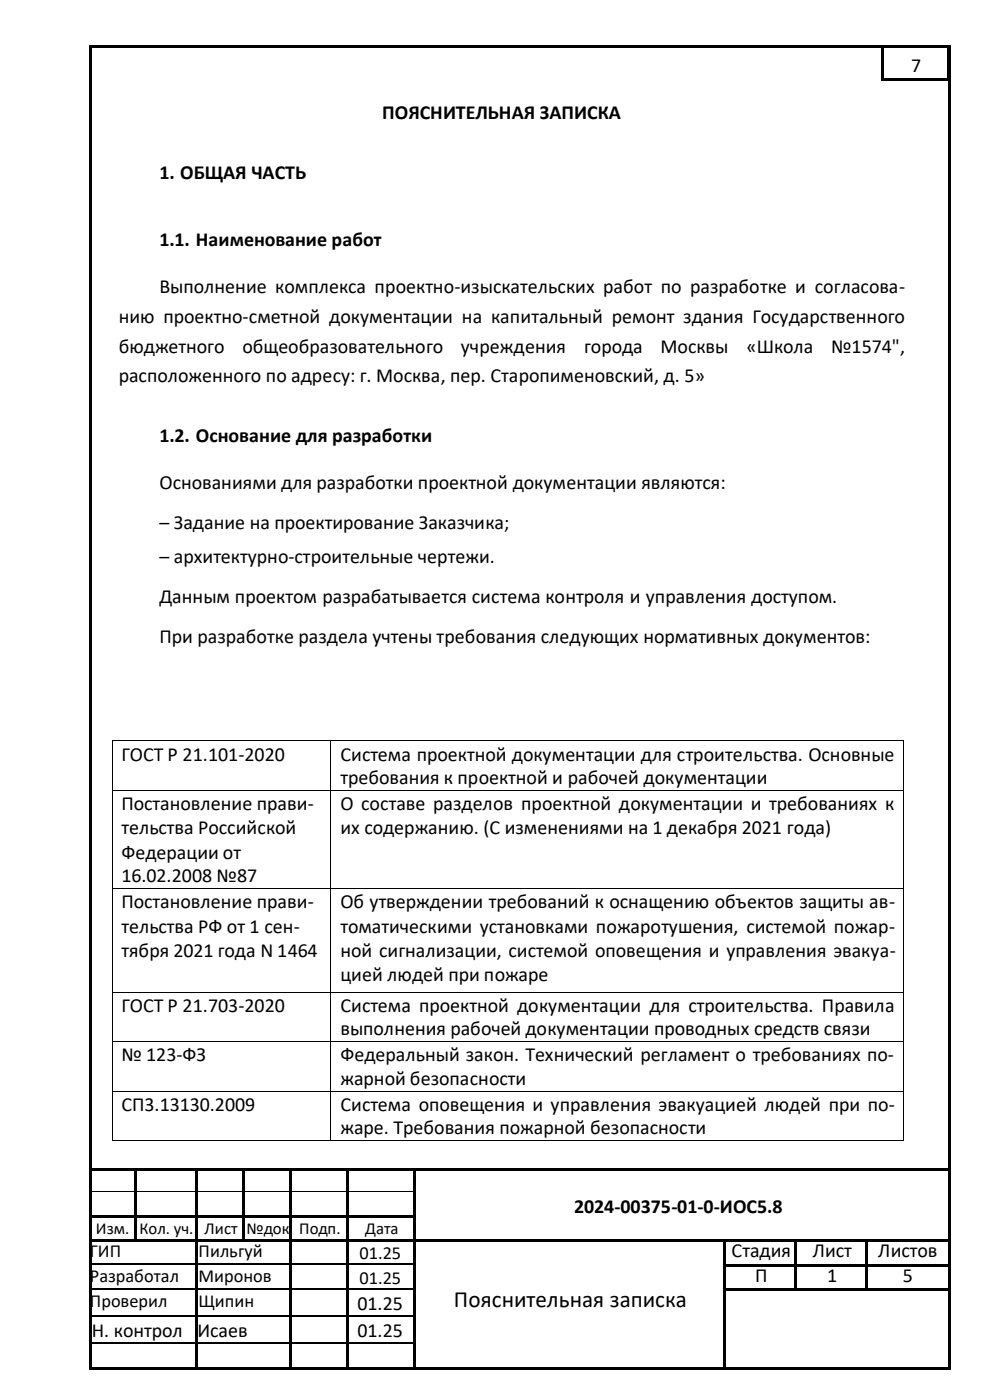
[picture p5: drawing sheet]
<svg xmlns="http://www.w3.org/2000/svg" width="210mm" height="297mm" viewBox="0 0 210 297" stroke-linecap="round" stroke-linejoin="round" font-family="sans-serif">
<defs><g id="words">
<text font-size="4.9" x="96.2" y="277.2">Пояснительная записка</text>
<g font-size="4.2">
<text x="193.1" y="15.2">7</text>
<text x="81" y="25.3">ПОЯСНИТЕЛЬНАЯ ЗАПИСКА</text>
<text x="33.8" y="38">1. ОБЩАЯ ЧАСТЬ</text>
<text x="33.8" y="52.2">1.1. Наименование работ</text>
<text x="33.8" y="62.1">Выполнение комплекса проектно-изыскательских работ по разработке и согласова-</text>
<text x="25.2" y="68.4">нию проектно-сметной документации на капитальный ремонт здания Государственного</text>
<text x="25.2" y="74.8">бюджетного</text>
<text x="51.4" y="74.8">общеобразовательного</text>
<text x="97.7" y="74.8">учреждения</text>
<text x="123.8" y="74.8">города</text>
<text x="140" y="74.8">Москвы</text>
<text x="158.2" y="74.8">«Школа</text>
<text x="176.2" y="74.8">№1574&quot;,</text>
<text x="25.2" y="81.1">расположенного по адресу: г. Москва, пер. Старопименовский, д. 5»</text>
<text x="33.8" y="93.8">1.2. Основание для разработки</text>
<text x="33.8" y="103.7">Основаниями для разработки проектной документации являются:</text>
<text x="33.8" y="112.1">– Задание на проектирование Заказчика;</text>
<text x="33.8" y="119.4">– архитектурно-строительные чертежи.</text>
<text x="33.8" y="127.9">Данным проектом разрабатывается система контроля и управления доступом.</text>
<text x="33.8" y="136.4">При разработке раздела учтены требования следующих нормативных документов:</text>
<text x="25.7" y="161.4">ГОСТ Р 21.101-2020</text>
<text x="72.2" y="161.4">Система проектной документации для строительства. Основные</text>
<text x="72.2" y="166.3">требования к проектной и рабочей документации</text>
<text x="25.7" y="171.8">Постановление прави-</text>
<text x="72.2" y="171.8">О составе разделов проектной документации и требованиях к</text>
<text x="25.7" y="177">тельства Российской</text>
<text x="72.2" y="177">их содержанию. (С изменениями на 1 декабря 2021 года)</text>
<text x="25.7" y="182.3">Федерации от</text>
<text x="25.7" y="187.2">16.02.2008 №87</text>
<text x="25.7" y="192.7">Постановление прави-</text>
<text x="25.7" y="197.8">тельства РФ от 1 сен-</text>
<text x="72.2" y="192.7">Об утверждении требований к оснащению объектов защиты ав-</text>
<text x="72.2" y="197.8">томатическими установками пожаротушения, системой пожар-</text>
<text x="25.7" y="203">тября 2021 года N 1464</text>
<text x="72.2" y="203">ной сигнализации, системой оповещения и управления эвакуа-</text>
<text x="72.2" y="208.2">цией людей при пожаре</text>
<text x="25.7" y="214.6">ГОСТ Р 21.703-2020</text>
<text x="72.2" y="214.6">Система проектной документации для строительства. Правила</text>
<text x="72.2" y="219.5">выполнения рабочей документации проводных средств связи</text>
<text x="25.7" y="225.1">№ 123-ФЗ</text>
<text x="72.2" y="225.1">Федеральный закон. Технический регламент о требованиях по-</text>
<text x="72.2" y="230.3">жарной безопасности</text>
<text x="25.7" y="235.7">СП3.13130.2009</text>
<text x="72.2" y="235.7">Система оповещения и управления эвакуацией людей при по-</text>
<text x="72.2" y="240.6">жаре. Требования пожарной безопасности</text>
<text x="121.7" y="257.4">2024-00375-01-0-ИОС5.8</text>
<text x="155.1" y="266.7">Стадия</text>
<text x="172.3" y="266.7">Лист</text>
<text x="186.2" y="266.7">Листов</text>
<text x="160.1" y="272">П</text>
<text x="175.3" y="272">1</text>
<text x="191.3" y="272">5</text>
<text x="75.8" y="278">01.25</text>
<text x="19.5" y="283.7">Н. контрол</text>
<text x="41.8" y="283.7">Исаев</text>
<text x="75.8" y="283.7">01.25</text>
</g>
<g font-size="3.9">
<text x="19.1" y="266.7">ГИП</text>
<text x="42.1" y="266.7">Пильгуй</text>
<text x="76.2" y="267.1">01.25</text>
<text x="19.1" y="272">Разработал</text>
<text x="42.1" y="272">Миронов</text>
<text x="76.2" y="272.4">01.25</text>
<text x="19.1" y="277.2">Проверил</text>
<text x="42.1" y="277.2">Щипин</text>
</g>
<g font-size="3.6">
<text x="20.3" y="261.7">Изм.</text>
<text x="29.6" y="261.7">Кол. уч.</text>
<text x="43.4" y="261.7">Лист</text>
<text x="52.3" y="261.7">№док</text>
<text x="63.4" y="261.7">Подп.</text>
<text x="77.4" y="261.7">Дата</text>
</g>
</g></defs>
<g fill="#000">
<path d="M19 9.6h.5v.5h-.5z" fill-rule="evenodd"/>
<path d="M19 9.6h.5v.5h-.5z" fill-rule="evenodd"/>
<path d="M19 10.1h.5v6.6h-.5z" fill-rule="evenodd"/>
<path d="M19 16.7h.5v.5h-.5z" fill-rule="evenodd"/>
<path d="M19.5 9.6h167.3v.5h-167.3z" fill-rule="evenodd"/>
<path d="M186.8 9.6h.5v.5h-.5z" fill-rule="evenodd"/>
<path d="M186.8 10.1h.5v6.6h-.5z" fill-rule="evenodd"/>
<path d="M186.8 16.7h.5v.5h-.5z" fill-rule="evenodd"/>
<path d="M186.8 16.7h.5v.5h-.5z" fill-rule="evenodd"/>
<path d="M187.3 9.6h13.5v.5h-13.5z" fill-rule="evenodd"/>
<path d="M187.3 16.7h13.5v.5h-13.5z" fill-rule="evenodd"/>
<path d="M200.8 9.6h.8v.5h-.8z" fill-rule="evenodd"/>
<path d="M200.8 10.1h.8v6.6h-.8z" fill-rule="evenodd"/>
<path d="M200.8 16.7h.8v.5h-.8z" fill-rule="evenodd"/>
<path d="M23.7 157.1h.2v.2h-.2z" fill-rule="evenodd"/>
<path d="M23.7 157.1h.2v.2h-.2z" fill-rule="evenodd"/>
<path d="M70 157.1h.2v.2h-.2z" fill-rule="evenodd"/>
<path d="M191.4 157.1h.2v.2h-.2z" fill-rule="evenodd"/>
<path d="M191.4 157.1h.2v.2h-.2z" fill-rule="evenodd"/>
<path d="M23.7 167.6h.2v.2h-.2z" fill-rule="evenodd"/>
<path d="M70 167.6h.2v.2h-.2z" fill-rule="evenodd"/>
<path d="M191.4 167.6h.2v.2h-.2z" fill-rule="evenodd"/>
<path d="M23.7 188.4h.2v.2h-.2z" fill-rule="evenodd"/>
<path d="M70 188.4h.2v.2h-.2z" fill-rule="evenodd"/>
<path d="M191.4 188.4h.2v.2h-.2z" fill-rule="evenodd"/>
<path d="M23.7 210.4h.2v.1h-.2z" fill-rule="evenodd"/>
<path d="M70 210.4h.2v.1h-.2z" fill-rule="evenodd"/>
<path d="M191.4 210.4h.2v.1h-.2z" fill-rule="evenodd"/>
<path d="M23.7 220.9h.2v.1h-.2z" fill-rule="evenodd"/>
<path d="M23.7 231.4h.2v.1h-.2z" fill-rule="evenodd"/>
<path d="M70 220.9h.2v.1h-.2z" fill-rule="evenodd"/>
<path d="M70 231.4h.2v.1h-.2z" fill-rule="evenodd"/>
<path d="M191.4 220.9h.2v.1h-.2z" fill-rule="evenodd"/>
<path d="M191.4 231.4h.2v.1h-.2z" fill-rule="evenodd"/>
<path d="M19 17.2h.5v230.6h-.5z" fill-rule="evenodd"/>
<path d="M19 247.8h.5v.5h-.5z" fill-rule="evenodd"/>
<path d="M19 248.3h.5v4.3h-.5z" fill-rule="evenodd"/>
<path d="M19 252.6h.5v.5h-.5z" fill-rule="evenodd"/>
<path d="M19 253.1h.5v4.7h-.5z" fill-rule="evenodd"/>
<path d="M19 257.8h.5v.5h-.5z" fill-rule="evenodd"/>
<path d="M19.5 247.8h8.9v.5h-8.9z" fill-rule="evenodd"/>
<path d="M19.5 257.8h8.9v.5h-8.9z" fill-rule="evenodd"/>
<path d="M23.7 241.9h.2v.1h-.2z" fill-rule="evenodd"/>
<path d="M23.7 241.9h.2v.1h-.2z" fill-rule="evenodd"/>
<path d="M28.4 247.8h.5v.5h-.5z" fill-rule="evenodd"/>
<path d="M28.4 248.3h.5v4.3h-.5z" fill-rule="evenodd"/>
<path d="M28.4 252.6h.5v.5h-.5z" fill-rule="evenodd"/>
<path d="M28.4 253.1h.5v4.7h-.5z" fill-rule="evenodd"/>
<path d="M28.4 257.8h.5v.5h-.5z" fill-rule="evenodd"/>
<path d="M28.9 247.8h12.4v.5h-12.4z" fill-rule="evenodd"/>
<path d="M28.9 257.8h12.4v.5h-12.4z" fill-rule="evenodd"/>
<path d="M41.3 247.8h.5v.5h-.5z" fill-rule="evenodd"/>
<path d="M41.3 248.3h.5v4.3h-.5z" fill-rule="evenodd"/>
<path d="M41.3 252.6h.5v.5h-.5z" fill-rule="evenodd"/>
<path d="M41.3 253.1h.5v4.7h-.5z" fill-rule="evenodd"/>
<path d="M41.3 257.8h.5v.5h-.5z" fill-rule="evenodd"/>
<path d="M41.8 247.8h9.5v.5h-9.5z" fill-rule="evenodd"/>
<path d="M41.8 257.8h9.5v.5h-9.5z" fill-rule="evenodd"/>
<path d="M51.3 247.8h.5v.5h-.5z" fill-rule="evenodd"/>
<path d="M51.3 248.3h.5v4.3h-.5z" fill-rule="evenodd"/>
<path d="M51.3 252.6h.5v.5h-.5z" fill-rule="evenodd"/>
<path d="M51.3 253.1h.5v4.7h-.5z" fill-rule="evenodd"/>
<path d="M51.3 257.8h.5v.5h-.5z" fill-rule="evenodd"/>
<path d="M51.8 247.8h9.5v.5h-9.5z" fill-rule="evenodd"/>
<path d="M51.8 257.8h9.5v.5h-9.5z" fill-rule="evenodd"/>
<path d="M61.3 247.8h.5v.5h-.5z" fill-rule="evenodd"/>
<path d="M61.3 248.3h.5v4.3h-.5z" fill-rule="evenodd"/>
<path d="M61.3 252.6h.5v.5h-.5z" fill-rule="evenodd"/>
<path d="M61.3 253.1h.5v4.7h-.5z" fill-rule="evenodd"/>
<path d="M61.3 257.8h.5v.5h-.5z" fill-rule="evenodd"/>
<path d="M61.8 247.8h11.6v.5h-11.6z" fill-rule="evenodd"/>
<path d="M61.8 257.8h11.6v.5h-11.6z" fill-rule="evenodd"/>
<path d="M70 241.9h.2v.1h-.2z" fill-rule="evenodd"/>
<path d="M73.4 247.8h.5v.5h-.5z" fill-rule="evenodd"/>
<path d="M73.4 248.3h.5v4.3h-.5z" fill-rule="evenodd"/>
<path d="M73.4 252.6h.5v.5h-.5z" fill-rule="evenodd"/>
<path d="M73.4 253.1h.5v4.7h-.5z" fill-rule="evenodd"/>
<path d="M73.4 257.8h.5v.5h-.5z" fill-rule="evenodd"/>
<path d="M73.9 247.8h13.8v.5h-13.8z" fill-rule="evenodd"/>
<path d="M73.9 257.8h13.8v.5h-13.8z" fill-rule="evenodd"/>
<path d="M87.7 247.8h.5v.5h-.5z" fill-rule="evenodd"/>
<path d="M87.7 248.3h.5v4.3h-.5z" fill-rule="evenodd"/>
<path d="M87.7 252.6h.5v.5h-.5z" fill-rule="evenodd"/>
<path d="M87.7 253.1h.5v4.7h-.5z" fill-rule="evenodd"/>
<path d="M87.7 257.8h.5v.5h-.5z" fill-rule="evenodd"/>
<path d="M88.2 247.8h112.8v.5h-112.8z" fill-rule="evenodd"/>
<path d="M191.4 241.9h.2v.1h-.2z" fill-rule="evenodd"/>
<path d="M191.4 241.9h.2v.1h-.2z" fill-rule="evenodd"/>
<path d="M201 17.2h.5v230.6h-.5z" fill-rule="evenodd"/>
<path d="M201 247.8h.5v.5h-.5z" fill-rule="evenodd"/>
<path d="M201 248.3h.5v4.3h-.5z" fill-rule="evenodd"/>
<path d="M201 252.6h.5v.5h-.5z" fill-rule="evenodd"/>
<path d="M201 253.1h.5v4.7h-.5z" fill-rule="evenodd"/>
<path d="M201 257.8h.5v.5h-.5z" fill-rule="evenodd"/>
<path d="M19 258.3h.5v4.6h-.5z" fill-rule="evenodd"/>
<path d="M19 262.9h.5v.5h-.5z" fill-rule="evenodd"/>
<path d="M19 263.4h.5v4.7h-.5z" fill-rule="evenodd"/>
<path d="M19 268.1h.5v.5h-.5z" fill-rule="evenodd"/>
<path d="M19 268.6h.5v4.8h-.5z" fill-rule="evenodd"/>
<path d="M19 273.4h.5v.5h-.5z" fill-rule="evenodd"/>
<path d="M19 273.9h.5v5.2h-.5z" fill-rule="evenodd"/>
<path d="M19 279.1h.5v.5h-.5z" fill-rule="evenodd"/>
<path d="M19.5 262.9h8.9v.5h-8.9z" fill-rule="evenodd"/>
<path d="M28.4 258.3h.5v4.6h-.5z" fill-rule="evenodd"/>
<path d="M28.4 262.9h.5v.5h-.5z" fill-rule="evenodd"/>
<path d="M28.9 262.9h12.4v.5h-12.4z" fill-rule="evenodd"/>
<path d="M41.3 258.3h.5v4.6h-.5z" fill-rule="evenodd"/>
<path d="M41.3 262.9h.5v.5h-.5z" fill-rule="evenodd"/>
<path d="M41.3 263.4h.5v4.7h-.5z" fill-rule="evenodd"/>
<path d="M41.3 268.1h.5v.5h-.5z" fill-rule="evenodd"/>
<path d="M41.3 268.6h.5v4.8h-.5z" fill-rule="evenodd"/>
<path d="M41.3 273.4h.5v.5h-.5z" fill-rule="evenodd"/>
<path d="M41.3 273.9h.5v5.2h-.5z" fill-rule="evenodd"/>
<path d="M41.3 279.1h.5v.5h-.5z" fill-rule="evenodd"/>
<path d="M41.8 262.9h9.5v.5h-9.5z" fill-rule="evenodd"/>
<path d="M51.3 258.3h.5v4.6h-.5z" fill-rule="evenodd"/>
<path d="M51.3 262.9h.5v.5h-.5z" fill-rule="evenodd"/>
<path d="M51.8 262.9h9.5v.5h-9.5z" fill-rule="evenodd"/>
<path d="M61.3 258.3h.5v4.6h-.5z" fill-rule="evenodd"/>
<path d="M61.3 262.9h.5v.5h-.5z" fill-rule="evenodd"/>
<path d="M61.3 263.4h.5v4.7h-.5z" fill-rule="evenodd"/>
<path d="M61.3 268.1h.5v.5h-.5z" fill-rule="evenodd"/>
<path d="M61.3 268.6h.5v4.8h-.5z" fill-rule="evenodd"/>
<path d="M61.3 273.4h.5v.5h-.5z" fill-rule="evenodd"/>
<path d="M61.3 273.9h.5v5.2h-.5z" fill-rule="evenodd"/>
<path d="M61.3 279.1h.5v.5h-.5z" fill-rule="evenodd"/>
<path d="M61.8 262.9h11.6v.5h-11.6z" fill-rule="evenodd"/>
<path d="M73.4 258.3h.5v4.6h-.5z" fill-rule="evenodd"/>
<path d="M73.4 262.9h.5v.5h-.5z" fill-rule="evenodd"/>
<path d="M73.4 263.4h.5v4.7h-.5z" fill-rule="evenodd"/>
<path d="M73.4 268.1h.5v.5h-.5z" fill-rule="evenodd"/>
<path d="M73.4 268.6h.5v4.8h-.5z" fill-rule="evenodd"/>
<path d="M73.4 273.4h.5v.5h-.5z" fill-rule="evenodd"/>
<path d="M73.4 273.9h.5v5.2h-.5z" fill-rule="evenodd"/>
<path d="M73.4 279.1h.5v.5h-.5z" fill-rule="evenodd"/>
<path d="M73.9 262.9h13.8v.5h-13.8z" fill-rule="evenodd"/>
<path d="M87.7 258.3h.5v4.6h-.5z" fill-rule="evenodd"/>
<path d="M87.7 262.9h.5v.5h-.5z" fill-rule="evenodd"/>
<path d="M87.7 263.4h.5v4.7h-.5z" fill-rule="evenodd"/>
<path d="M87.7 268.1h.5v.5h-.5z" fill-rule="evenodd"/>
<path d="M87.7 268.6h.5v4.8h-.5z" fill-rule="evenodd"/>
<path d="M87.7 273.4h.5v.5h-.5z" fill-rule="evenodd"/>
<path d="M87.7 273.9h.5v5.2h-.5z" fill-rule="evenodd"/>
<path d="M87.7 279.1h.5v.5h-.5z" fill-rule="evenodd"/>
<path d="M88.2 262.9h65.2v.5h-65.2z" fill-rule="evenodd"/>
<path d="M153.4 262.9h.5v.5h-.5z" fill-rule="evenodd"/>
<path d="M153.4 263.4h.5v4.7h-.5z" fill-rule="evenodd"/>
<path d="M153.4 268.1h.5v.5h-.5z" fill-rule="evenodd"/>
<path d="M153.4 268.6h.5v4.8h-.5z" fill-rule="evenodd"/>
<path d="M153.4 273.4h.5v.5h-.5z" fill-rule="evenodd"/>
<path d="M153.4 273.9h.5v5.2h-.5z" fill-rule="evenodd"/>
<path d="M153.4 279.1h.5v.5h-.5z" fill-rule="evenodd"/>
<path d="M153.9 262.9h14.5v.5h-14.5z" fill-rule="evenodd"/>
<path d="M153.9 268.1h14.5v.5h-14.5z" fill-rule="evenodd"/>
<path d="M153.9 273.4h14.5v.5h-14.5z" fill-rule="evenodd"/>
<path d="M168.4 262.9h.5v.5h-.5z" fill-rule="evenodd"/>
<path d="M168.4 263.4h.5v4.7h-.5z" fill-rule="evenodd"/>
<path d="M168.4 268.1h.5v.5h-.5z" fill-rule="evenodd"/>
<path d="M168.4 268.6h.5v4.8h-.5z" fill-rule="evenodd"/>
<path d="M168.4 273.4h.5v.5h-.5z" fill-rule="evenodd"/>
<path d="M168.9 262.9h14.5v.5h-14.5z" fill-rule="evenodd"/>
<path d="M168.9 268.1h14.5v.5h-14.5z" fill-rule="evenodd"/>
<path d="M168.9 273.4h14.5v.5h-14.5z" fill-rule="evenodd"/>
<path d="M183.4 262.9h.5v.5h-.5z" fill-rule="evenodd"/>
<path d="M183.4 263.4h.5v4.7h-.5z" fill-rule="evenodd"/>
<path d="M183.4 268.1h.5v.5h-.5z" fill-rule="evenodd"/>
<path d="M183.4 268.6h.5v4.8h-.5z" fill-rule="evenodd"/>
<path d="M183.4 273.4h.5v.5h-.5z" fill-rule="evenodd"/>
<path d="M183.9 262.9h17.1v.5h-17.1z" fill-rule="evenodd"/>
<path d="M183.9 268.1h17.1v.5h-17.1z" fill-rule="evenodd"/>
<path d="M183.9 273.4h17.1v.5h-17.1z" fill-rule="evenodd"/>
<path d="M201 258.3h.5v4.6h-.5z" fill-rule="evenodd"/>
<path d="M201 262.9h.5v.5h-.5z" fill-rule="evenodd"/>
<path d="M201 263.4h.5v4.7h-.5z" fill-rule="evenodd"/>
<path d="M201 268.1h.5v.5h-.5z" fill-rule="evenodd"/>
<path d="M201 268.6h.5v4.8h-.5z" fill-rule="evenodd"/>
<path d="M201 273.4h.5v.5h-.5z" fill-rule="evenodd"/>
<path d="M201 273.9h.5v5.2h-.5z" fill-rule="evenodd"/>
<path d="M201 279.1h.5v.5h-.5z" fill-rule="evenodd"/>
<path d="M19 279.6h.5v5.2h-.5z" fill-rule="evenodd"/>
<path d="M19 284.8h.5v.5h-.5z" fill-rule="evenodd"/>
<path d="M19 285.3h.5v4.7h-.5z" fill-rule="evenodd"/>
<path d="M19 290h.5v.5h-.5z" fill-rule="evenodd"/>
<path d="M19 290h.5v.5h-.5z" fill-rule="evenodd"/>
<path d="M19.5 290h21.8v.5h-21.8z" fill-rule="evenodd"/>
<path d="M41.3 279.6h.5v5.2h-.5z" fill-rule="evenodd"/>
<path d="M41.3 284.8h.5v.5h-.5z" fill-rule="evenodd"/>
<path d="M41.3 285.3h.5v4.7h-.5z" fill-rule="evenodd"/>
<path d="M41.3 290h.5v.5h-.5z" fill-rule="evenodd"/>
<path d="M41.8 290h19.5v.5h-19.5z" fill-rule="evenodd"/>
<path d="M61.3 279.6h.5v5.2h-.5z" fill-rule="evenodd"/>
<path d="M61.3 284.8h.5v.5h-.5z" fill-rule="evenodd"/>
<path d="M61.3 285.3h.5v4.7h-.5z" fill-rule="evenodd"/>
<path d="M61.3 290h.5v.5h-.5z" fill-rule="evenodd"/>
<path d="M61.8 290h11.6v.5h-11.6z" fill-rule="evenodd"/>
<path d="M73.4 279.6h.5v5.2h-.5z" fill-rule="evenodd"/>
<path d="M73.4 284.8h.5v.5h-.5z" fill-rule="evenodd"/>
<path d="M73.4 285.3h.5v4.7h-.5z" fill-rule="evenodd"/>
<path d="M73.4 290h.5v.5h-.5z" fill-rule="evenodd"/>
<path d="M73.9 290h13.8v.5h-13.8z" fill-rule="evenodd"/>
<path d="M87.7 279.6h.5v5.2h-.5z" fill-rule="evenodd"/>
<path d="M87.7 284.8h.5v.5h-.5z" fill-rule="evenodd"/>
<path d="M87.7 285.3h.5v4.7h-.5z" fill-rule="evenodd"/>
<path d="M87.7 290h.5v.5h-.5z" fill-rule="evenodd"/>
<path d="M88.2 290h65.2v.5h-65.2z" fill-rule="evenodd"/>
<path d="M153.4 279.6h.5v5.2h-.5z" fill-rule="evenodd"/>
<path d="M153.4 284.8h.5v.5h-.5z" fill-rule="evenodd"/>
<path d="M153.4 285.3h.5v4.7h-.5z" fill-rule="evenodd"/>
<path d="M153.4 290h.5v.5h-.5z" fill-rule="evenodd"/>
<path d="M153.9 290h47.1v.5h-47.1z" fill-rule="evenodd"/>
<path d="M201 279.6h.5v5.2h-.5z" fill-rule="evenodd"/>
<path d="M201 284.8h.5v.5h-.5z" fill-rule="evenodd"/>
<path d="M201 285.3h.5v4.7h-.5z" fill-rule="evenodd"/>
<path d="M201 290h.5v.5h-.5z" fill-rule="evenodd"/>
<path d="M201 290h.5v.5h-.5z" fill-rule="evenodd"/>
</g>
<g fill="none" stroke="#000" stroke-width=".21">
<path d="M23.8 157.3v10.3M23.9 157.2h46.1M70.1 157.3v10.3M70.2 157.2h121.2M191.5 157.3v10.3M23.8 167.8v20.6M23.9 167.7h46.1M70.1 167.8v20.6M70.2 167.7h121.2M191.5 167.8v20.6M23.8 188.6v21.8M23.9 188.5h46.1"/>
<path d="M70.1 188.6v21.8M70.2 188.5h121.2M191.5 188.6v21.8M23.8 210.5v10.4M23.9 210.5h46.1M70.1 210.5v10.4M70.2 210.5h121.2M191.5 210.5v10.4M23.8 221v10.4M23.8 231.5v10.4M23.9 221h46.1M23.9 231.5h46.1"/>
<path d="M70.1 221v10.4M70.1 231.5v10.4M70.2 221h121.2M70.2 231.5h121.2M191.5 221v10.4M191.5 231.5v10.4M19.5 252.7h8.9M23.9 242h46.1M28.9 252.7h12.4M41.8 252.7h9.5M51.8 252.7h9.5M61.8 252.7h11.6"/>
<path d="M70.2 242h121.2M73.9 252.7h13.8"/>
</g>
<g fill="none" stroke="#000" stroke-width=".25">
<path d="M19.5 268.3h21.8M19.5 273.5h21.8M19.5 279.3h21.8M41.8 268.3h19.5M41.8 273.5h19.5M41.8 279.3h19.5M61.8 268.3h11.6M61.8 273.5h11.6M61.8 279.3h11.6M73.9 268.3h13.8M73.9 273.5h13.8M73.9 279.3h13.8"/>
<path d="M19.5 284.9h21.8M41.8 284.9h19.5M61.8 284.9h11.6M73.9 284.9h13.8"/>
</g>
<use href="#words"/>
</svg>
